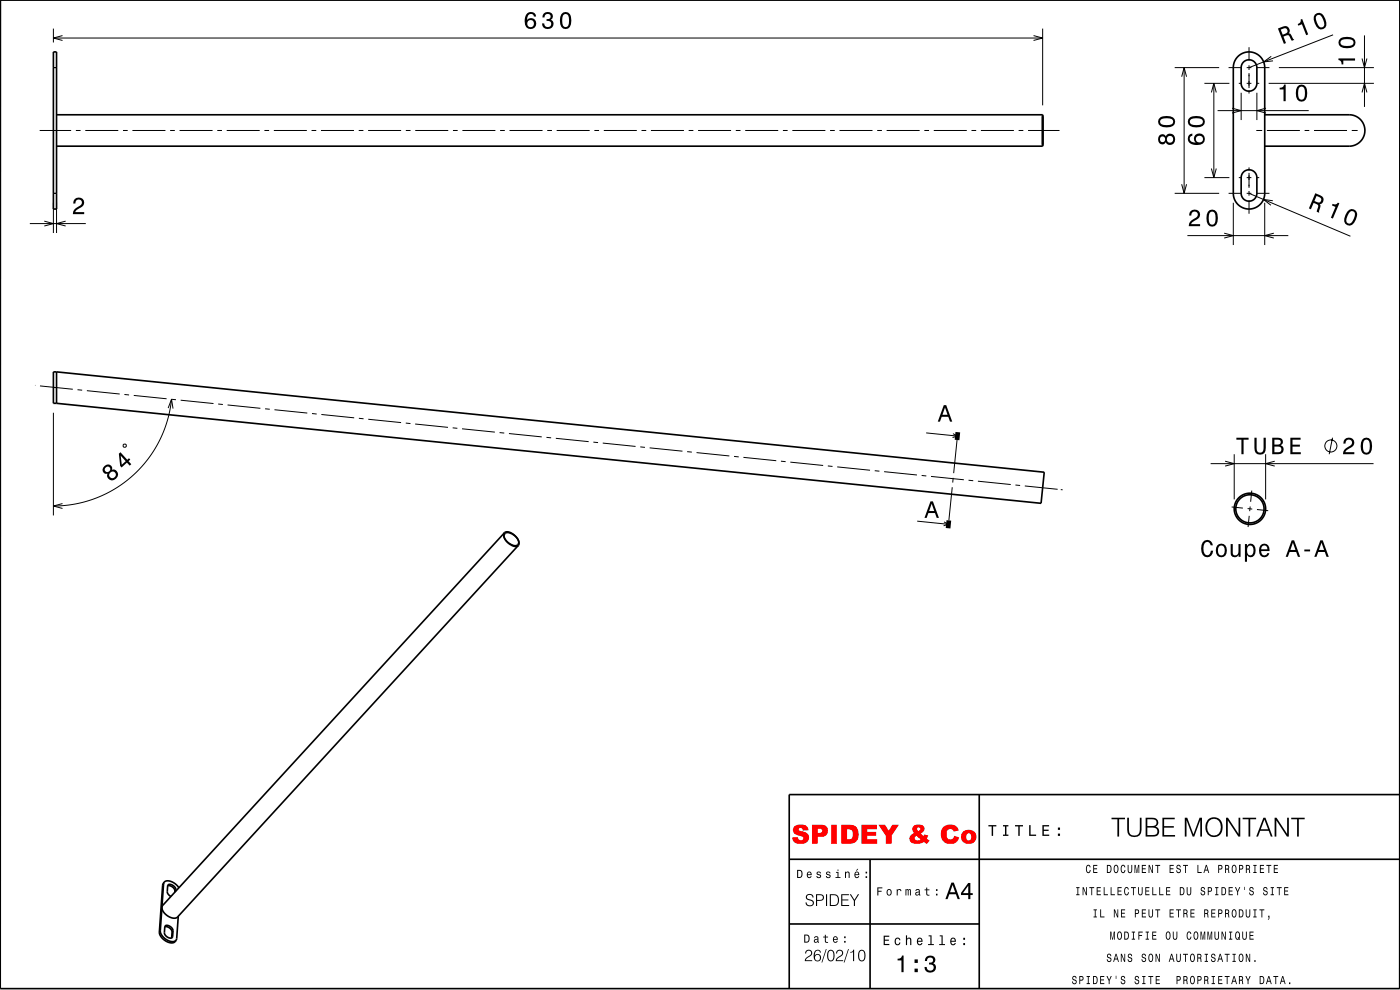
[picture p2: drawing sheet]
<svg xmlns="http://www.w3.org/2000/svg" width="297mm" height="210mm" viewBox="0 0 297 210" stroke-linecap="round" stroke-linejoin="round" font-family="sans-serif">
<g fill="none" stroke="#000" stroke-width=".21">
<path d="M11.3 14.3h.8M11.3 6.1v2.9M221.2 6.1v16.2M249.2 14.3h9.4M255.5 17.7h5.3M260.6 14.3h2.9M262.8 17.7h.7M263.3 19.7v5.8M264.5 17.7h1M264.5 14.3h1M265 10v2.8M265 13.8v1"/>
<path d="M265 15.5v3.2M265 19.2v.6M266.5 17.7h.6M266.5 14.3h2.8M266.6 19.7v5.8M269.1 17.7h22.4M271.3 14.3h20.2M8.4 27.7h6.7M16.1 27.7h1M18.1 27.7h7M26.1 27.7h1M28.1 27.7h7"/>
<path d="M36.1 27.7h1M38.1 27.7h7M46.1 27.7h1M48.1 27.7h7M56.1 27.7h1M58.1 27.7h7M66.1 27.7h1M68.1 27.7h7M76.1 27.7h1M78.1 27.7h7M86.1 27.7h1M88.1 27.7h7"/>
<path d="M96.1 27.7h1M98.1 27.7h7M106.1 27.7h1M108.1 27.7h7M116.1 27.7h1M118.1 27.7h7M126.1 27.7h1M128.1 27.7h7M136.1 27.7h1M138.1 27.7h7M146.1 27.7h1M148.1 27.7h7"/>
<path d="M156.1 27.7h1M158.1 27.7h7M166.1 27.7h1M168.1 27.7h7M176.1 27.7h1M178.1 27.7h7M186.1 27.7h1M188.1 27.7h7M196.1 27.7h1M198.1 27.7h7M206.1 27.7h1M208.1 27.7h7"/>
<path d="M216.1 27.7h1M218.1 27.7h6.7M255.5 37.7h5.3M262.8 37.7h.7M264.5 37.7h1M265 35.5v.7M265 36.7v3.1M266.5 37.7h.6M266.5 27.7h1.3M268.8 27.7h7M276.8 27.7h1M278.8 27.7h7"/>
<path d="M286.8 27.7h1.2M11.3 41h.8M11.3 43v6.4M12 43v6.4M249.2 41h9.4M260.6 41h2.9M261.6 43v9M264.5 41h1M265 40.5v1M265 42.5v2.8M266.5 41h2.8M268.3 43v9"/>
<path d="M7.4 81.8h.1M8.5 81.9l6.9 .7M11.3 82.2h.8M11.3 87.6v21.7M16.4 82.7l1 .1M18.4 82.9l7 .7M26.4 83.7l1 .1M28.4 83.9l6.9 .7M36.3 84.7l1 .1M38.3 84.9l7 .7M46.3 85.7l1 .1M48.3 85.9l6.9 .7"/>
<path d="M56.2 86.7l1 .1M58.2 86.9l7 .7M66.2 87.7l1 .1M68.2 87.9l6.9 .7M76.1 88.7l1 .1M78.1 88.9l7 .7M86.1 89.7l1 .1M88.1 89.9l6.9 .8M96 90.8l1 .1M98 91l7 .7M106 91.8l1 .1M108 92l6.9 .7"/>
<path d="M115.9 92.8l1 .1M117.9 93l7 .7M125.9 93.8l1 .1M127.9 94l6.9 .7M135.8 94.8l1 .1M137.8 95l7 .7M145.8 95.8l1 .1M147.8 96l6.9 .7M155.7 96.8l1 .1M157.7 97l7 .7M165.7 97.8l1 .1M167.7 98l6.9 .7"/>
<path d="M175.6 98.8l1 .1M177.6 99l7 .7M185.6 99.9h1M196.5 91.8l6.6 .7M202.2 92l.9 .5-1 .3M203 93.3l-.7 7.1M261.8 96.4v9.5M268.5 96.4v9.5M187.6 100.1l6.9 .7M194.6 110.5l6.6 .7M195.5 100.9l1 .1M197.5 101.1l7 .7"/>
<path d="M200.3 110.7l.9 .5-1 .3M202 103.4l-.7 7M202.2 101.4l-.1 1M205.5 101.9l1 .1M207.5 102.1l6.9 .7M215.4 102.9l1 .1M217.4 103.1l7 .7M225 103.9h.4M261.3 107.5l2.4 .3M262.6 109.4l-.3 .2M264.7 107.9l1 .1M265 109.4l-.2 2.4"/>
<path d="M265.2 107.4l-.1 1M265.6 104.1l-.3 2.3M266.7 108.1l2.3 .2M268 106.3l-.2 .1M34 197.4l-.2 .3M34.7 187.5l-.2 .3M36.6 198.7l-.2 .2M36.7 197.4l-.2 .3M37.3 188.7l-.2 .3"/>
</g>
<g fill="none" stroke="#000" stroke-width=".35">
<path d="M11.3 11h.7v33.3h-.7zM262.7 11.9a3.3 3.3 0 0 1 3.6-.6 3.3 3.3 0 0 1 2 3v26.7a3.3 3.3 0 0 1-3.3 3.3 3.3 3.3 0 0 1-3.4-3.3v-26.9l.4-1.2zM263.7 13.2a1.67 1.67 0 0 1 1.9-.4 1.67 1.67 0 0 1 1 1.5v3.4a1.67 1.67 0 0 1-1.6 1.6 1.67 1.67 0 0 1-1.7-1.6v-3.6zM12 24.3h209.2v6.7h-209.2M263.7 36.5a1.66 1.66 0 0 1 1.9-.4 1.66 1.66 0 0 1 1 1.6v3.3a1.67 1.67 0 0 1-1.6 1.7 1.67 1.67 0 0 1-1.7-1.7v-3.6zM268.3 24.3h17.9a3.3 3.3 0 0 1 3.4 3.4 3.3 3.3 0 0 1-3.4 3.3h-17.9M12 78.9v6.7M12 78.9h-.7v6.7h.7M12 78.9l209.5 21.3-.6 6.6-208.9-21.2M107 113l-72.5 79.1a1.81 1.81 0 0 0 1.1 2.2l.2 .2a1.59 1.59 0 0 0 1.9 0l72.2-78.8M107 113a2.22 2.22 0 0 0 1.4 2.6 1.27 1.27 0 0 0 1.5 .1M107 113a2.09 2.09 0 0 1 2.6 1 1.4 1.4 0 0 1 .3 1.7"/>
<path d="M107.2 113.1a2.29 2.29 0 0 1 2.6 1.3 .87 .87 0 0 1 0 1.2 .87 .87 0 0 1-1.2 0l-.5-.3a1.71 1.71 0 0 1-1-2l.1-.1M207.7 168.6v41.1M296.9 168.6h-129.5v41.1M34.8 187.1l-.8 10.3a2.66 2.66 0 0 0 3.2 2.2l.2-.2M34.8 187.1l-.3 .7-.7 9.9a2.65 2.65 0 0 0 3.2 2.2l.4-.5M34.8 187.1a2.22 2.22 0 0 1 3 1l.1 .2M35 196.6a1.35 1.35 0 0 1 1.5 1.1l-.1 1.2M35 196.4a1.26 1.26 0 0 1 1.7 1l-.1 1.3a.56 .56 0 0 1-.4 .4 .56 .56 0 0 1-.6-.2l-.5-.5-.2-.4zM35.6 187.9a.56 .56 0 0 1 .4-.4 .56 .56 0 0 1 .6 .2l.6 .7 .1 .6M35.6 187.9l-.1 1.4 .3 .6 .5 .3M35.6 187.9a1.31 1.31 0 0 1 1.5 1.4M36.4 198.9v.1"/>
<path d="M37.8 194.4l-.4 5M167.4 196h40.3M167.4 182.3h129.5M184.6 182.3v27.4M296.9 209.7h-296.9l.1-209.7h296.9l-.1 209.7"/>
<circle cx="265.2" cy="107.9" r="2.99"/>
<circle cx="265.2" cy="107.9" r="3.3"/>
</g>
<path d="M203.2 91.7l-.2 1.6M201.3 110.4l-.2 1.6" fill="none" stroke="#000" stroke-width="1" stroke-linecap="butt"/>
<g fill="#000">
<path d="M209.7 175v.3h.7v2h.3v-2h.7v-.3zM212.8 175v.3h.4v1.7h-.4v.3h1.1v-.3h-.4v-1.7h.4v-.3zM215.3 175v.3h.7v2h.3v-2h.7v-.3zM218.3 175v2.3h1.5v-.3h-1.2v-2zM221.1 175v2.3h1.5v-.3h-1.2v-.7h1.1v-.3h-1.1v-.7h1.2v-.3zM224.4 176.8v.5h.5v-.5zM224.4 175.5v.5h.5v-.5z" fill-rule="evenodd"/>
<path d="M235.8 173.5v.3h1.2v3.7h.4v-3.7h1.3v-.3zM239.1 173.5v2.5a1.52 1.52 0 0 0 1.5 1.6 1.52 1.52 0 0 0 1.6-1.6v-2.5h-.4v2.5a1.16 1.16 0 0 1-1.2 1.2 1.16 1.16 0 0 1-1.1-1.2v-2.5zM243 173.5v4a4.1 4.1 0 0 0 2.6-.3 1.1 1.1 0 0 0-.5-1.9 1.02 1.02 0 0 0 .6-1.3 1.02 1.02 0 0 0-1.3-.5zM243.4 173.8a1.88 1.88 0 0 1 1.9 .4 .69 .69 0 0 1-.6 1h-1.3zM243.4 175.5h1.1a.82 .82 0 0 1 1 .9 .82 .82 0 0 1-1 .7h-1.1zM246.6 173.5v4h2.7v-.4h-2.3v-1.5h2v-.4h-2v-1.4h2.2v-.3zM251.3 173.5v4h.4v-3.5l1.3 3.5h.4l1.2-3.5v3.5h.4v-4h-.5l-1.3 3.5-1.3-3.5zM256.2 173.9a2.3 2.3 0 0 0 .9 3.6 1.94 1.94 0 0 0 2.2-2.5 1.82 1.82 0 0 0-1.2-1.6 1.82 1.82 0 0 0-1.9 .5zM256.5 174.2a1.47 1.47 0 0 1 1.7-.3 1.47 1.47 0 0 1 .8 1.6 1.48 1.48 0 0 1-1.5 1.7 1.48 1.48 0 0 1-1.4-1.7l.1-.8zM260.1 173.5v4h.4v-3.5l2.2 3.5h.4v-4h-.4v3.4l-2.2-3.4zM263.6 173.5v.3h1.3v3.7h.3v-3.7h1.3v-.3zM268 173.5l-1.5 4h.4l.4-1.3h1.8l.5 1.3h.4l-1.5-4zM268.2 173.8l.8 2.1h-1.5zM270.4 173.5v4h.4v-3.5l2.2 3.5h.4v-4h-.3v3.4l-2.3-3.4zM273.9 173.5v.3h1.3v3.7h.3v-3.7h1.3v-.3z" fill-rule="evenodd"/>
<path d="M169.1 184.5v1.7a.93 .93 0 0 0 1.1-.5 .93 .93 0 0 0-.4-1.2zM169.3 184.7a.65 .65 0 0 1 .7 .7 .65 .65 0 0 1-.7 .6zM171.3 185l-.1 .3a.62 .62 0 0 0 0 .7 .62 .62 0 0 0 .8 .2l.2-.3-.6 .2-.2-.5 .8-.1a.53 .53 0 0 0-.3-.6 .53 .53 0 0 0-.6 .1zM171.5 185.2l.3-.1 .2 .4h-.6zM173.3 185a.52 .52 0 0 0 .1 .6 .52 .52 0 0 0 .5 .1 .28 .28 0 0 1-.2 .4 .28 .28 0 0 1-.3-.3h-.2a.47 .47 0 0 0 .6 .5 .47 .47 0 0 0 .2-.8l-.5-.1a.25 .25 0 0 1 .2-.4 .25 .25 0 0 1 .3 .3h.2l-.3-.4zM175.4 185a.52 .52 0 0 0 0 .6 .52 .52 0 0 0 .6 .1 .28 .28 0 0 1-.3 .4 .28 .28 0 0 1-.3-.3h-.2a.47 .47 0 0 0 .6 .5 .47 .47 0 0 0 .2-.8l-.5-.1a.25 .25 0 0 1 .2-.4 .25 .25 0 0 1 .3 .3h.2l-.3-.4zM177.3 185v.1h.4v1h-.5v.1h1.1v-.1h-.4v-1.1zM177.7 184.5v.2h.2v-.2zM179.3 184.9v1.3h.2v-.9l.3-.2 .2 .2v.9h.2v-.8a.41 .41 0 0 0-.2-.5 .41 .41 0 0 0-.5 .2v-.2zM181.8 184.3l-.2 .4 .5-.4zM181.4 185l-.1 .3a.62 .62 0 0 0 0 .7 .62 .62 0 0 0 .8 .2l.2-.3-.6 .2-.2-.5 .8-.1a.53 .53 0 0 0-.3-.6 .53 .53 0 0 0-.6 .1zM181.6 185.2l.3-.1 .2 .4h-.6zM183.6 185.9v.3h.4v-.3zM183.6 184.9v.4h.4v-.4z" fill-rule="evenodd"/>
<path d="M171.2 189.8a.73 .73 0 0 0-.2 .9 .73 .73 0 0 0 .9 .3 .56 .56 0 0 1 .5 .8 .56 .56 0 0 1-.9 .2l-.3-.3-.1-.3h-.2a.88 .88 0 0 0 .9 .9 .88 .88 0 0 0 .8-1l-.4-.4-.6-.2a.46 .46 0 0 1-.4-.5 .46 .46 0 0 1 .6-.4 .54 .54 0 0 1 .6 .6h.2a.87 .87 0 0 0-.5-.8 .87 .87 0 0 0-.9 .2zM173.1 189.7v2.5h.2v-1.1a1.07 1.07 0 0 0 1.5-.7 .68 .68 0 0 0-.8-.7zM173.3 189.9h.7a.5 .5 0 0 1 .6 .4 .5 .5 0 0 1-.4 .6h-.9zM175.2 189.7v2.5h.3v-2.5zM176 189.7v2.5a1.66 1.66 0 0 0 1.9-.5 1.27 1.27 0 0 0 0-1.4 1.27 1.27 0 0 0-1.3-.6zM176.3 189.9a1.22 1.22 0 0 1 1.4 .5 1.12 1.12 0 0 1-.1 1.3 1.12 1.12 0 0 1-1.3 .3zM178.5 189.7v2.5h1.6v-.2h-1.4v-1h1.3v-.2h-1.3v-.9h1.4v-.2zM180.3 189.7l.8 1.4v1.1h.3v-1.1l.9-1.4h-.3l-.7 1.2-.8-1.2z" fill-rule="evenodd"/>
<path d="M170.6 198.2v1.8a.92 .92 0 0 0 1.1-.6 .92 .92 0 0 0-.4-1.1zM170.8 198.4a.65 .65 0 0 1 .7 .7 .65 .65 0 0 1-.7 .7zM172.8 198.7l-.1 .3h.2a.26 .26 0 0 1 .3-.2 .26 .26 0 0 1 .2 .3 .49 .49 0 0 0-.7 .2 .49 .49 0 0 0 .2 .7l.5-.2 .1 .1 .3 .1v-.2h-.2l-.1-1.1-.3-.1zM172.9 199.5a.28 .28 0 0 1 .5 0 .28 .28 0 0 1-.5 0zM175 198.3v.4h-.4v.2h.4l.1 1 .6 .1v-.2l-.5-.1v-.2v-.6h.5v-.2h-.5v-.4zM176.8 198.8l-.1 .2a.62 .62 0 0 0 .1 .8 .62 .62 0 0 0 .7 .1l.2-.3-.6 .2-.2-.4 .8-.1a.53 .53 0 0 0-.2-.6 .53 .53 0 0 0-.7 .1zM177 198.9l.3-.1 .2 .4h-.6zM179.1 199.6v.4h.3v-.4zM179.1 198.6v.4h.3v-.4z" fill-rule="evenodd"/>
<path d="M186.1 188.2v1.7h.2v-.7h.7v-.2h-.7v-.6h.9v-.2zM188.2 188.8l-.1 .2a.62 .62 0 0 0 .1 .8 .62 .62 0 0 0 .8 0l.1-.2a.62 .62 0 0 0-.1-.8 .62 .62 0 0 0-.8 0zM188.4 188.9l.1-.1a.49 .49 0 0 1 .5 .5 .49 .49 0 0 1-.5 .5l-.2-.3zM190.2 188.6v1.3h.2l.1-1 .4-.1 .1 .2h.2a.42 .42 0 0 0-.3-.4 .42 .42 0 0 0-.5 .2v-.2zM192.1 188.6v1.3h.2v-1l.2-.1 .1 1.1h.2v-1l.1-.1 .1 1.1h.2l-.1-1.3-.4 .2-.2-.2-.2 .2v-.2zM194.3 188.7l-.1 .3h.2a.26 .26 0 0 1 .3-.2 .26 .26 0 0 1 .2 .3 .49 .49 0 0 0-.6 .2 .49 .49 0 0 0 .1 .7l.5-.2 .1 .1h.3v-.1h-.2l-.1-1.1zM194.4 189.5a.28 .28 0 0 1 .5 0 .28 .28 0 0 1-.5 0zM196.5 188.3v.4h-.4v.1h.4l.1 1.1 .6 .1v-.2l-.5-.1v-.2v-.7h.5v-.1h-.5v-.4zM198.6 189.6v.3h.3v-.3zM198.6 188.6v.4h.3v-.4z" fill-rule="evenodd"/>
<path d="M201.8 187.2l-1.2 3.5h.4l.4-1h1.4l.4 1h.4l-1.3-3.5zM202.1 187.7l.5 1.6h-1.1zM205.4 187.3l-1.5 2.1v.5h1.5v.8h.5v-.8h.5v-.4h-.5v-2.2zM205.4 187.9v1.6h-1.1z" fill-rule="evenodd"/>
<path d="M228.3 188.2v.2h.3v1.3h-.3v.2h.7v-.2h-.2v-1.3h.2v-.2zM229.7 188.2v1.7h.1v-1.4l.6 1.4h.2v-1.7h-.2v1.4l-.5-1.4zM231.1 188.2v.2h.4v1.5h.2v-1.5h.4v-.2zM232.7 188.2v1.7h.8v-.2h-.7v-.6h.7v-.2h-.7v-.5h.7v-.2zM234.1 188.2v1.7h.9v-.2h-.7v-1.5zM235.6 188.2v1.7h.9v-.2h-.7v-1.5zM237.1 188.2v1.7h.9v-.2h-.7v-.6h.6v-.2h-.6v-.5h.6v-.2zM238.8 188.2a1.15 1.15 0 0 0 .2 1.7 .6 .6 0 0 0 .5-.6h-.2l-.2 .4a.75 .75 0 0 1-.5-.6 .75 .75 0 0 1 .4-.8l.3 .4h.2l-.1-.2a.43 .43 0 0 0-.6-.3zM239.9 188.2v.2h.5v1.5h.1v-1.5h.5v-.2zM241.4 188.2l.1 1.4a.46 .46 0 0 0 .4 .3 .46 .46 0 0 0 .5-.3v-1.4h-.2v1.3l-.3 .2-.3-.2v-1.3zM243 188.2v1.7h.9v-.2h-.7v-.6h.6v-.2h-.6v-.5h.6v-.2zM244.5 188.2v1.7h.9v-.2h-.8v-1.5zM245.9 188.2v1.7h.9v-.2h-.7v-1.5zM247.4 188.2v1.7h.9v-.2h-.7v-.6h.6v-.2h-.6v-.5h.7v-.2zM250.3 188.2v1.7a.93 .93 0 0 0 1-.6 .93 .93 0 0 0-.3-1.1zM250.5 188.4a.68 .68 0 0 1 .6 .5 .68 .68 0 0 1-.4 .8h-.2zM251.7 188.2l.1 1.4a.46 .46 0 0 0 .4 .3 .46 .46 0 0 0 .5-.3v-1.4h-.2v1.3l-.3 .2-.2-.2-.1-1.3zM254.8 188.3a.59 .59 0 0 0 0 .6 .59 .59 0 0 0 .6 .3 .32 .32 0 0 1-.2 .5 .32 .32 0 0 1-.3-.4h-.2a.53 .53 0 0 0 .5 .6 .53 .53 0 0 0 .5-.6 .53 .53 0 0 0-.6-.4 .28 .28 0 0 1-.2-.4 .28 .28 0 0 1 .4-.2 .28 .28 0 0 1 .2 .4h.1a.47 .47 0 0 0-.2-.5 .47 .47 0 0 0-.6 .1zM256.2 188.2v1.7h.2v-.7a.52 .52 0 0 0 .7-.4 .52 .52 0 0 0-.4-.6zM256.4 188.4h.3a.28 .28 0 0 1 .2 .3 .28 .28 0 0 1-.3 .3h-.2zM257.8 188.2v.2h.2v1.3h-.2v.2h.7v-.2h-.3v-1.3h.3v-.2zM259.1 188.2v1.7a.93 .93 0 0 0 1-.6 .93 .93 0 0 0-.3-1.1zM259.3 188.4a.68 .68 0 0 1 .7 .5 .68 .68 0 0 1-.4 .8h-.3zM260.6 188.2v1.7h.9v-.2h-.7v-.6h.7v-.2h-.7v-.5h.7v-.2zM262 188.2l.5 1v.7h.2v-.7l.4-1h-.2l-.3 .8-.4-.8zM264 188.1v.7h.1v-.7zM265.2 188.3a.59 .59 0 0 0-.1 .6 .59 .59 0 0 0 .6 .3 .32 .32 0 0 1-.2 .5 .32 .32 0 0 1-.3-.4h-.2a.53 .53 0 0 0 .5 .6 .53 .53 0 0 0 .5-.6 .53 .53 0 0 0-.6-.4 .28 .28 0 0 1-.2-.4 .28 .28 0 0 1 .4-.2 .28 .28 0 0 1 .2 .4h.2a.47 .47 0 0 0-.3-.5 .47 .47 0 0 0-.5 .1zM268.1 188.3a.59 .59 0 0 0 0 .6 .59 .59 0 0 0 .6 .3 .32 .32 0 0 1-.2 .5 .32 .32 0 0 1-.4-.4h-.2a.53 .53 0 0 0 .6 .6 .53 .53 0 0 0 .5-.6 .53 .53 0 0 0-.7-.4 .28 .28 0 0 1-.1-.4 .28 .28 0 0 1 .3-.2 .28 .28 0 0 1 .2 .4h.2a.47 .47 0 0 0-.2-.5 .47 .47 0 0 0-.6 .1zM269.6 188.2v.2h.2v1.3h-.2v.2h.7v-.2h-.3v-1.3h.3v-.2zM270.9 188.2v.2h.4v1.5h.2v-1.5h.4v-.2zM272.4 188.2v1.7h.9v-.2h-.7v-.6h.6v-.2h-.6v-.5h.7v-.2z" fill-rule="evenodd"/>
<path d="M230.7 183.5a1.15 1.15 0 0 0 .2 1.7 .6 .6 0 0 0 .5-.7h-.2l-.2 .5a.75 .75 0 0 1-.5-.7 .75 .75 0 0 1 .4-.7l.3 .4h.2l-.1-.2a.44 .44 0 0 0-.6-.3zM231.9 183.5v1.7h.9v-.2h-.7v-.6h.6v-.2h-.6v-.5h.7v-.2zM234.8 183.5v1.7a.93 .93 0 0 0 1-.6 .93 .93 0 0 0-.3-1.1zM235 183.7a.68 .68 0 0 1 .7 .5 .68 .68 0 0 1-.4 .8h-.3zM236.5 183.5a1.16 1.16 0 0 0 .3 1.7 1.01 1.01 0 0 0 .5-.9 1.01 1.01 0 0 0-.5-.9zM236.6 183.7l.2-.1a.91 .91 0 0 1 0 1.4l-.3-.4zM238 183.5a1.15 1.15 0 0 0 .3 1.7 .6 .6 0 0 0 .5-.7h-.2l-.2 .5a.76 .76 0 0 1-.5-.7 .76 .76 0 0 1 .4-.7l.2 .4h.2v-.2a.44 .44 0 0 0-.7-.3zM239.2 183.5l.1 1.3a.46 .46 0 0 0 .4 .4 .46 .46 0 0 0 .5-.4v-1.3h-.2v1.3l-.3 .2-.3-.2v-1.3zM240.7 183.5v1.7h.1v-1.6l.3 1.6h.2l.2-1.6v1.6h.2v-1.7h-.3l-.2 1.5-.3-1.5zM242.2 183.5v1.7h.9v-.2h-.7v-.6h.6v-.2h-.6v-.5h.7v-.2zM243.7 183.5v1.7h.1v-1.4l.6 1.4h.2v-1.7h-.2v1.4l-.5-1.4zM245.1 183.5v.2h.4v1.5h.2v-1.5h.4v-.2zM248.1 183.5v1.7h.9v-.2h-.7v-.6h.6v-.2h-.6v-.5h.7v-.2zM249.7 183.6a.59 .59 0 0 0-.1 .6 .59 .59 0 0 0 .6 .3 .32 .32 0 0 1-.1 .5 .32 .32 0 0 1-.4-.4h-.2a.53 .53 0 0 0 .5 .6 .53 .53 0 0 0 .6-.6 .53 .53 0 0 0-.7-.4 .28 .28 0 0 1-.1-.4 .28 .28 0 0 1 .3-.2 .28 .28 0 0 1 .2 .4h.2a.47 .47 0 0 0-.3-.5 .47 .47 0 0 0-.5 .1zM251 183.5v.2h.4v1.5h.2v-1.5h.4v-.2zM254 183.5v1.7h.9v-.2h-.7v-1.5zM255.8 183.5l-.5 1.7h.2l.1-.5h.6l.1 .5h.2l-.5-1.7zM255.9 183.7l.2 .8h-.4zM258.4 183.5v1.7h.2v-.7a.52 .52 0 0 0 .7-.4 .52 .52 0 0 0-.4-.6zM258.6 183.7h.3a.29 .29 0 0 1 .3 .3 .29 .29 0 0 1-.3 .2h-.3zM259.9 183.5v1.7h.2v-.7h.4l.1 .7h.2l-.2-.9a.5 .5 0 0 0 .2-.5 .5 .5 0 0 0-.4-.3zM260.1 183.7h.2a.29 .29 0 0 1 .3 .3 .29 .29 0 0 1-.3 .2h-.2zM261.6 183.5a1.15 1.15 0 0 0 .2 1.7 1.01 1.01 0 0 0 .6-.9 1.01 1.01 0 0 0-.6-.9zM261.7 183.7l.1-.1a.9 .9 0 0 1 0 1.4l-.3-.4v-.6zM262.9 183.5v1.7h.1v-.7a.52 .52 0 0 0 .7-.4 .52 .52 0 0 0-.4-.6zM263 183.7h.3a.29 .29 0 0 1 .3 .3 .29 .29 0 0 1-.3 .2h-.3zM264.3 183.5v1.7h.2v-.7h.4l.1 .7h.2l-.2-.9a.5 .5 0 0 0 .2-.5 .5 .5 0 0 0-.4-.3zM264.5 183.7h.2a.29 .29 0 0 1 .3 .3 .29 .29 0 0 1-.3 .2h-.2zM265.9 183.5v.2h.2v1.3h-.2v.2h.7v-.2h-.3v-1.3h.3v-.2zM267.3 183.5v1.7h.9v-.2h-.7v-.6h.6v-.2h-.6v-.5h.6v-.2zM268.7 183.5v.2h.4v1.5h.2v-1.5h.4v-.2zM270.2 183.5v1.7h.9v-.2h-.7v-.6h.6v-.2h-.6v-.5h.7v-.2z" fill-rule="evenodd"/>
<path d="M232 192.9v.2h.3v1.3h-.3v.2h.7v-.2h-.3v-1.3h.3v-.2zM233.4 192.9v1.7h.9v-.2h-.7v-1.5zM236.3 192.9v1.7h.2v-1.4l.5 1.4h.2v-1.7h-.1v1.4l-.6-1.4zM237.8 192.9v1.7h.9v-.2h-.7v-.6h.6v-.2h-.6v-.5h.7v-.2zM240.8 192.9v1.7h.1v-.7a.52 .52 0 0 0 .8-.3 .52 .52 0 0 0-.5-.7zM240.9 193.1h.3a.29 .29 0 0 1 .3 .3 .29 .29 0 0 1-.3 .3h-.3zM242.2 192.9v1.7h.9v-.2h-.7v-.6h.6v-.2h-.6v-.5h.7v-.2zM243.6 192.9v1.1a.54 .54 0 0 0 .5 .7l.5-.4v-1.4h-.2v1.3l-.3 .3-.3-.3v-1.3zM245.1 192.9v.2h.4v1.5h.2v-1.5h.4v-.2zM248.1 192.9v1.7h.9v-.2h-.7v-.6h.6v-.2h-.6v-.5h.7v-.2zM249.5 192.9v.2h.4v1.5h.2v-1.5h.4v-.2zM251 192.9v1.7h.2v-.7h.5l.1 .7h.2l-.2-.8a.7 .7 0 0 0-.1-.9zM251.2 193.1h.3a.29 .29 0 0 1 .2 .3 .29 .29 0 0 1-.3 .3h-.2zM252.5 192.9v1.7h.9v-.2h-.7v-.6h.7v-.2h-.7v-.5h.7v-.2zM255.5 192.9v1.7h.2v-.7h.4l.1 .7h.2l-.2-.8a.7 .7 0 0 0-.1-.9zM255.7 193.1h.2a.29 .29 0 0 1 .3 .3 .29 .29 0 0 1-.3 .3h-.2zM257 192.9v1.7h.9v-.2h-.7v-.6h.6v-.2h-.6v-.5h.6v-.2zM258.4 192.9v1.7h.2v-.7a.52 .52 0 0 0 .7-.3 .52 .52 0 0 0-.4-.7zM258.6 193.1h.3a.29 .29 0 0 1 .3 .3 .29 .29 0 0 1-.3 .3h-.3zM259.9 192.9v1.7h.2v-.7h.4l.1 .7h.2l-.2-.8a.5 .5 0 0 0 .2-.5 .5 .5 0 0 0-.4-.4zM260.1 193.1h.2a.29 .29 0 0 1 .3 .3 .29 .29 0 0 1-.3 .3h-.2zM261.6 192.9a1.15 1.15 0 0 0 .2 1.8 1.01 1.01 0 0 0 .6-.9 1.01 1.01 0 0 0-.6-1zM261.7 193.1h.1a.91 .91 0 0 1 0 1.4l-.3-.4v-.6zM262.8 192.9v1.7a.93 .93 0 0 0 1-.6 .93 .93 0 0 0-.3-1zM263 193.1a.68 .68 0 0 1 .7 .5 .68 .68 0 0 1-.4 .8h-.3zM264.3 192.9v1.1a.54 .54 0 0 0 .5 .7l.4-.4v-1.4h-.2v1.3l-.2 .3-.3-.3v-1.3zM265.9 192.9v.2h.2v1.3h-.2v.2h.7v-.2h-.3v-1.3h.3v-.2zM267.2 192.9v.2h.4v1.5h.2v-1.5h.4v-.2zM269 194.2v.4l.2 .1-.2 .4 .2-.1 .1-.4v-.4z" fill-rule="evenodd"/>
<path d="M235.5 197.6v1.7h.2v-1.5l.2 1.5h.2l.3-1.5v1.5h.1v-1.7h-.2l-.3 1.5-.2-1.5zM237.3 197.6a1.15 1.15 0 0 0 .2 1.8 1.02 1.02 0 0 0 0-1.8zM237.4 197.8h.1a.91 .91 0 0 1 0 1.4l-.3-.4zM238.5 197.6v1.7a.93 .93 0 0 0 1-.5 .93 .93 0 0 0-.3-1.1zM238.7 197.8a.68 .68 0 0 1 .6 .6 .68 .68 0 0 1-.3 .7h-.3zM240.1 197.6v.2h.3v1.3h-.3v.2h.7v-.2h-.3v-1.3h.3v-.2zM241.5 197.6v1.7h.2v-.8h.6v-.2h-.6v-.5h.7v-.2zM243 197.6v.2h.3v1.3h-.3v.2h.7v-.2h-.2v-1.3h.2v-.2zM244.4 197.6v1.7h.9v-.2h-.7v-.6h.7v-.2h-.7v-.5h.7v-.2zM247.6 197.6a1.15 1.15 0 0 0 .2 1.8 1.02 1.02 0 0 0 0-1.8zM247.7 197.8h.1a.91 .91 0 0 1 0 1.4l-.3-.4zM248.8 197.6v1.4a.46 .46 0 0 0 .5 .4 .46 .46 0 0 0 .4-.4l.1-1.4h-.2v1.3l-.3 .3-.3-.3v-1.3zM252 197.6a1.15 1.15 0 0 0 .3 1.8 .61 .61 0 0 0 .5-.7h-.2l-.2 .4a.75 .75 0 0 1-.5-.6 .75 .75 0 0 1 .4-.7l.2 .3h.2v-.2a.43 .43 0 0 0-.7-.3zM253.5 197.6a1.15 1.15 0 0 0 .2 1.8 1.01 1.01 0 0 0 .6-.9 1.01 1.01 0 0 0-.6-.9zM253.6 197.8h.1a.9 .9 0 0 1 0 1.4l-.3-.4v-.6zM254.7 197.6v1.7h.1v-1.5l.3 1.5h.2l.2-1.5v1.5h.2v-1.7h-.3l-.2 1.5-.3-1.5zM256.1 197.6v1.7h.2v-1.5l.3 1.5h.1l.3-1.5v1.5h.2v-1.7h-.3l-.2 1.5-.3-1.5zM257.6 197.6v1.1a.54 .54 0 0 0 .5 .7l.4-.2 .1-.2v-1.4h-.2v1.3l-.3 .3-.3-.3v-1.3zM259.1 197.6v1.7h.2v-1.4l.5 1.4h.3v-1.7h-.2v1.4l-.5-1.4zM260.7 197.6v.2h.3v1.3h-.3v.2h.7v-.2h-.2v-1.3h.2v-.2zM262.3 197.6a1.15 1.15 0 0 0 .2 1.8l.4-.2 .1 .2 .1-.1-.1-.2a1 1 0 0 0-.5-1.5zM262.4 197.8h.3l.1 .4v.7l-.1-.2-.1 .2v.2a.8 .8 0 0 1-.2-1.3zM263.5 197.6l.1 1.4a.46 .46 0 0 0 .4 .4 .46 .46 0 0 0 .5-.4v-1.4h-.2v1.3l-.3 .3-.3-.3v-1.3zM265.1 197.6v1.7h.9v-.2h-.7v-.6h.6v-.2h-.6v-.5h.6v-.2z" fill-rule="evenodd"/>
<path d="M171 201.7l-.2 .6h.2a.55 .55 0 0 1 .5-.6 .55 .55 0 0 1 .6 .4 .55 .55 0 0 1-.4 .6l-.8 .6-.2 .6h1.6v-.2h-1.3l.5-.6a.85 .85 0 0 0 .8-.7 .85 .85 0 0 0-.4-.9h-.7zM173 201.6l-.4 .9a.95 .95 0 0 0 .2 1.2 .95 .95 0 0 0 1.2 0 .78 .78 0 0 0 0-1.1 .78 .78 0 0 0-1.2 .1 .85 .85 0 0 1 .7-1.1l.3 .1 .1 .4h.3a.7 .7 0 0 0-.5-.6 .7 .7 0 0 0-.7 .1zM173 202.7a.57 .57 0 0 1 .8 .1 .57 .57 0 0 1 0 .7 .57 .57 0 0 1-.8 .1l-.1-.5zM175.2 201.3l-.9 2.9h.1l1-2.9zM175.7 201.8a1.43 1.43 0 0 0 .6 2.2 1.41 1.41 0 0 0 .3-2.5h-.7zM176 201.7h.5a1.69 1.69 0 0 1 0 2h-.5a1.7 1.7 0 0 1 0-2zM177.6 201.7l-.2 .6h.2a.55 .55 0 0 1 .4-.6 .55 .55 0 0 1 .7 .4 .55 .55 0 0 1-.5 .6l-.8 .6-.1 .6h1.6v-.2h-1.4l.5-.6a.85 .85 0 0 0 .8-.7 .85 .85 0 0 0-.4-.9h-.6zM179.9 201.3l-.9 2.9h.2l.9-2.9zM180.4 201.9v.2l.6-.2v2h.2v-2.4h-.2a.5 .5 0 0 1-.6 .4zM182.2 201.8a1.43 1.43 0 0 0 .6 2.2 1.41 1.41 0 0 0 .4-2.5h-.7zM182.6 201.7h.5a1.69 1.69 0 0 1 0 2h-.5a1.7 1.7 0 0 1 0-2z" fill-rule="evenodd"/>
<path d="M187.5 198.5v2h1.2v-.3h-1v-.6h.9v-.3h-.9v-.6h1v-.2zM190 199.1a.83 .83 0 0 0-.2 .9 .83 .83 0 0 0 .8 .5l.4-.6h-.2l-.2 .4a.58 .58 0 0 1-.6-.6 .58 .58 0 0 1 .6-.6l.2 .3h.2a.59 .59 0 0 0-.4-.5 .59 .59 0 0 0-.6 .2zM192.2 198.4v2.1h.2l.1-1.1 .3-.3 .3 .2v1.2h.2v-1a.48 .48 0 0 0-.3-.6 .48 .48 0 0 0-.6 .3v-.8zM194.7 199.1a.83 .83 0 0 0-.2 .9 .83 .83 0 0 0 .8 .5l.4-.5-.7 .3-.2-.5h.9v-.1a.61 .61 0 0 0-.3-.7 .61 .61 0 0 0-.7 .1zM194.9 199.2l.4-.1 .2 .5h-.7zM197 198.4v.2h.4v1.7h-.5v.2h1.2v-.2h-.5v-1.9zM199.4 198.4v.2h.3v1.7h-.5v.2h1.3v-.2h-.5v-1.9zM201.7 199.1a.83 .83 0 0 0-.1 .9 .83 .83 0 0 0 .8 .5l.4-.5-.8 .3-.2-.5h1v-.1a.61 .61 0 0 0-.3-.7 .61 .61 0 0 0-.8 .1zM201.9 199.2l.4-.1 .2 .5h-.7zM204.4 200v.5h.3v-.5zM204.4 198.9v.5h.3v-.5z" fill-rule="evenodd"/>
<path d="M190.4 203.4v.3h.8v2.5h.5v-3.5h-.3a.77 .77 0 0 1-1 .7zM194 205.5v.7h.7v-.7zM194 203.5v.8h.7v-.8zM196.5 203l-.3 .9h.5a.62 .62 0 0 1 .3-.8 .62 .62 0 0 1 .8 .3 .62 .62 0 0 1-.2 .8h-.5v.4a.72 .72 0 0 1 .9 .4 .72 .72 0 0 1-.5 1 .72 .72 0 0 1-.9-.5v-.4h-.5a1.18 1.18 0 0 0 1.5 1.2 1.18 1.18 0 0 0 .6-1.8l-.2-.2a.97 .97 0 0 0 .2-1.3 .97 .97 0 0 0-1.3-.2z" fill-rule="evenodd"/>
<path d="M227.6 207.1a.59 .59 0 0 0 0 .7 .59 .59 0 0 0 .5 .3 .32 .32 0 0 1-.1 .5 .32 .32 0 0 1-.4-.4h-.2a.53 .53 0 0 0 .5 .6 .53 .53 0 0 0 .6-.6 .53 .53 0 0 0-.7-.5 .28 .28 0 0 1-.1-.3 .28 .28 0 0 1 .3-.2 .28 .28 0 0 1 .2 .3h.2a.47 .47 0 0 0-.3-.5 .47 .47 0 0 0-.5 .1zM229 207v1.8h.2v-.8a.52 .52 0 0 0 .7-.3 .52 .52 0 0 0-.4-.7zM229.2 207.2h.2a.28 .28 0 0 1 .3 .3 .28 .28 0 0 1-.3 .3h-.2zM230.5 207v.2h.3v1.3h-.3v.3h.7v-.3h-.2v-1.3h.2v-.2zM231.9 207v1.8a.93 .93 0 0 0 1-.6 .93 .93 0 0 0-.3-1.1zM232.1 207.2a.68 .68 0 0 1 .6 .6 .68 .68 0 0 1-.4 .7h-.2zM233.4 207v1.8h.9v-.3h-.7v-.5h.6v-.2h-.6v-.6h.7v-.2zM234.7 207l.5 1.1v.7h.2v-.7l.5-1.1h-.3l-.3 .8-.4-.8zM236.7 207v.6h.1v-.6zM237.9 207.1a.59 .59 0 0 0 0 .7 .59 .59 0 0 0 .6 .3 .32 .32 0 0 1-.2 .5 .32 .32 0 0 1-.4-.4h-.2a.53 .53 0 0 0 .6 .6 .53 .53 0 0 0 .5-.6 .53 .53 0 0 0-.7-.5 .28 .28 0 0 1-.1-.3 .28 .28 0 0 1 .3-.2 .28 .28 0 0 1 .2 .3h.2a.47 .47 0 0 0-.2-.5 .47 .47 0 0 0-.6 .1zM240.8 207.1a.59 .59 0 0 0 0 .7 .59 .59 0 0 0 .6 .3 .32 .32 0 0 1-.2 .5 .32 .32 0 0 1-.3-.4h-.2a.53 .53 0 0 0 .5 .6 .53 .53 0 0 0 .5-.6 .53 .53 0 0 0-.6-.5 .28 .28 0 0 1-.2-.3 .28 .28 0 0 1 .4-.2 .28 .28 0 0 1 .2 .3h.1a.47 .47 0 0 0-.2-.5 .47 .47 0 0 0-.6 .1zM242.3 207v.2h.3v1.3h-.3v.3h.7v-.3h-.3v-1.3h.3v-.2zM243.6 207v.2h.4v1.6h.2v-1.6h.4v-.2zM245.2 207v1.8h.9v-.3h-.7v-.5h.6v-.2h-.6v-.6h.7v-.2zM249.6 207v1.8h.2v-.8a.52 .52 0 0 0 .7-.3 .52 .52 0 0 0-.4-.7zM249.8 207.2h.2a.28 .28 0 0 1 .3 .3 .28 .28 0 0 1-.3 .3h-.2zM251 207v1.8h.2v-.8l.5 .1 .1 .7h.2l-.2-.8a.7 .7 0 0 0-.1-.9zM251.2 207.2h.3a.28 .28 0 0 1 .2 .3 .28 .28 0 0 1-.3 .3h-.2zM252.8 207.1a1.15 1.15 0 0 0 .2 1.7 1.01 1.01 0 0 0 .5-.9 1.01 1.01 0 0 0-.5-.9zM252.8 207.2h.2a.91 .91 0 0 1 0 1.4l-.3-.4zM254 207v1.8h.2v-.8a.52 .52 0 0 0 .7-.3 .52 .52 0 0 0-.4-.7zM254.2 207.2h.2a.28 .28 0 0 1 .3 .3 .28 .28 0 0 1-.3 .3h-.2zM255.5 207v1.8h.2v-.8l.4 .1 .1 .7h.2l-.2-.8a.7 .7 0 0 0-.1-.9zM255.7 207.2h.2a.28 .28 0 0 1 .3 .3 .28 .28 0 0 1-.3 .3h-.2zM257 207v.2h.3v1.3h-.3v.3h.7v-.3h-.2v-1.3h.2v-.2zM258.4 207v1.8h.9v-.3h-.7v-.5h.6v-.2h-.6v-.6h.7v-.2zM259.8 207v.2h.4v1.6h.2v-1.6h.5v-.2zM261.7 207l-.5 1.8h.2l.1-.6h.6l.1 .6h.2l-.5-1.8zM261.8 207.3l.2 .7h-.4zM262.8 207v1.8h.2v-.8l.4 .1 .2 .7h.2l-.2-.8a.7 .7 0 0 0-.1-.9zM263 207.2h.2a.28 .28 0 0 1 .3 .3 .28 .28 0 0 1-.3 .3h-.2zM264.2 207l.5 1.1v.7h.2v-.7l.4-1.1h-.2l-.3 .8-.4-.8zM267.2 207v1.8a.93 .93 0 0 0 1-.6 .93 .93 0 0 0-.3-1.1zM267.4 207.2a.68 .68 0 0 1 .7 .6 .68 .68 0 0 1-.4 .7h-.3zM269.1 207l-.5 1.8h.1l.2-.6h.6l.1 .6h.2l-.5-1.8zM269.2 207.3l.2 .7h-.4zM270.1 207v.2h.5v1.6h.1v-1.6h.5v-.2zM272 207l-.5 1.8h.2l.1-.6h.6l.1 .6h.2l-.5-1.8zM272.1 207.3l.2 .7h-.4zM273.5 208.4v.4h.2v-.4z" fill-rule="evenodd"/>
<path d="M234.9 202.4a.59 .59 0 0 0 0 .7 .59 .59 0 0 0 .6 .3 .32 .32 0 0 1-.2 .5 .32 .32 0 0 1-.3-.4h-.2a.53 .53 0 0 0 .5 .6 .53 .53 0 0 0 .5-.6 .53 .53 0 0 0-.6-.5 .28 .28 0 0 1-.2-.4 .28 .28 0 0 1 .4-.1 .28 .28 0 0 1 .2 .3h.2a.47 .47 0 0 0-.3-.5 .47 .47 0 0 0-.6 .1zM236.7 202.3l-.6 1.7h.2l.2-.5h.5l.2 .5h.2l-.5-1.7zM236.8 202.6l.2 .7h-.5zM237.8 202.3v1.7h.1v-1.4l.6 1.4h.2v-1.7h-.2v1.4l-.5-1.4zM239.4 202.4a.59 .59 0 0 0-.1 .7 .59 .59 0 0 0 .6 .3 .32 .32 0 0 1-.1 .5 .32 .32 0 0 1-.4-.4h-.2a.53 .53 0 0 0 .5 .6 .53 .53 0 0 0 .6-.6 .53 .53 0 0 0-.7-.5 .28 .28 0 0 1-.1-.4 .28 .28 0 0 1 .3-.1 .28 .28 0 0 1 .2 .3h.2a.47 .47 0 0 0-.3-.5 .47 .47 0 0 0-.5 .1zM242.3 202.4a.59 .59 0 0 0 0 .7 .59 .59 0 0 0 .6 .3 .32 .32 0 0 1-.2 .5 .32 .32 0 0 1-.4-.4h-.1a.53 .53 0 0 0 .5 .6 .53 .53 0 0 0 .5-.6 .53 .53 0 0 0-.6-.5 .28 .28 0 0 1-.2-.3 .28 .28 0 0 1 .4-.2 .28 .28 0 0 1 .1 .3h.2a.47 .47 0 0 0-.2-.5 .47 .47 0 0 0-.6 .1zM243.9 202.3a1.15 1.15 0 0 0 .2 1.8 1.01 1.01 0 0 0 .6-.9 1.01 1.01 0 0 0-.6-.9zM244 202.5h.1a.91 .91 0 0 1 0 1.4l-.3-.4zM245.1 202.3v1.7h.2v-1.4l.5 1.4h.3v-1.7h-.2v1.4l-.5-1.4zM248.4 202.3l-.5 1.7h.2l.2-.5h.5l.2 .5h.2l-.5-1.7zM248.5 202.6l.3 .7h-.5zM249.5 202.3l.1 1.4a.46 .46 0 0 0 .4 .4 .46 .46 0 0 0 .5-.4v-1.4h-.2v1.3l-.3 .3-.3-.3v-1.3zM251 202.3v.2h.4v1.5h.2v-1.5h.4v-.2zM252.8 202.3a1.15 1.15 0 0 0 .2 1.8 1.01 1.01 0 0 0 .5-.9 1.01 1.01 0 0 0-.5-.9zM252.8 202.5h.2a.91 .91 0 0 1 0 1.4l-.3-.4zM254 202.3v1.7h.2v-.7l.4 .1 .1 .6h.2l-.1-.8a.71 .71 0 0 0-.2-.8zM254.2 202.5h.2a.29 .29 0 0 1 .3 .3 .29 .29 0 0 1-.3 .3h-.2zM255.6 202.3v.2h.2v1.3h-.2v.2h.7v-.2h-.3v-1.3h.3v-.2zM257.1 202.4a.59 .59 0 0 0-.1 .7 .59 .59 0 0 0 .6 .3 .32 .32 0 0 1-.2 .5 .32 .32 0 0 1-.3-.4h-.2a.53 .53 0 0 0 .5 .6 .53 .53 0 0 0 .5-.6 .53 .53 0 0 0-.6-.5 .28 .28 0 0 1-.2-.3 .28 .28 0 0 1 .4-.2 .28 .28 0 0 1 .2 .3h.2a.47 .47 0 0 0-.3-.5 .47 .47 0 0 0-.5 .1zM258.8 202.3l-.6 1.7h.2l.2-.5h.5l.2 .5h.2l-.5-1.7zM258.9 202.6l.2 .7h-.5zM259.8 202.3v.2h.4v1.5h.2v-1.5h.5v-.2zM261.5 202.3v.2h.2v1.3h-.2v.2h.7v-.2h-.3v-1.3h.3v-.2zM263.1 202.3a1.15 1.15 0 0 0 .2 1.8 1.01 1.01 0 0 0 .5-.9 1.01 1.01 0 0 0-.5-.9zM263.1 202.5h.2a.91 .91 0 0 1 0 1.4l-.3-.4zM264.3 202.3v1.7h.2v-1.4l.5 1.4h.2v-1.7h-.2v1.4l-.5-1.4zM266.1 203.7v.3h.3v-.3z" fill-rule="evenodd"/>
</g>
<g fill="#f00">
<path d="M168.5 175.3a2.08 2.08 0 0 1 2.9 .4l.1 .4-1.2 .1a.46 .46 0 0 0-.3-.5 .46 .46 0 0 0-.6 .2 .59 .59 0 0 0 .7 .4 1.33 1.33 0 0 1 1.4 .8 1.33 1.33 0 0 1-.3 1.5 2.28 2.28 0 0 1-3-.3l-.2-.7h1.3a.57 .57 0 0 0 .5 .6 .57 .57 0 0 0 .6-.5l-.4-.3a1.6 1.6 0 0 1-1.8-1.5z" fill-rule="evenodd"/>
<path d="M172.3 175h2a1.29 1.29 0 0 1 1.3 1.3 1.29 1.29 0 0 1-1.4 1.2h-.7v1.5h-1.2zM173.5 175.8v.9h.3a.46 .46 0 0 0 .6-.3 .46 .46 0 0 0-.3-.6z" fill-rule="evenodd"/>
<path d="M176.3 175h1.2v4h-1.2z" fill-rule="evenodd"/>
<path d="M178.5 175h1.8a1.98 1.98 0 0 1 1.8 2.8 1.63 1.63 0 0 1-1.8 1.2h-1.8zM179.7 175.9v2.1a1.09 1.09 0 0 0 1.3-.7 1.09 1.09 0 0 0-.7-1.4z" fill-rule="evenodd"/>
<path d="M182.8 175h3.2v.9h-2v.6h1.9v.8h-1.9v.7h2.1v1h-3.3z" fill-rule="evenodd"/>
<path d="M186.4 175h1.4l.7 1.2 .8-1.2h1.4l-1.6 2.3v1.7h-1.2v-1.7z" fill-rule="evenodd"/>
<path d="M193.9 175.2a1.64 1.64 0 0 1 2.2 .4 1.17 1.17 0 0 1-.8 1.2l.6 .6 .1-.4 .9 .2-.3 .7 .6 .4-.6 .7-.3-.2a.41 .41 0 0 0-.7 0l-.2 .1a1.85 1.85 0 0 1-2.5-.8 1.25 1.25 0 0 1 1-1.4 1.04 1.04 0 0 1 0-1.5zM194.5 175.9a.4 .4 0 0 0 .8 0 .4 .4 0 0 0-.8 0zM194.2 177.4a.52 .52 0 0 0 0 .7 .52 .52 0 0 0 .7 .2l.4-.2-.9-.8z" fill-rule="evenodd"/>
<path d="M200.1 175.4a2.06 2.06 0 0 1 3.3 .8l-1.1 .2a.8 .8 0 0 0-1-.5 .8 .8 0 0 0-.5 1 .83 .83 0 0 0 .6 1.2 .83 .83 0 0 0 1-.8l1.1 .3a2.04 2.04 0 0 1-2.8 1.3 2.04 2.04 0 0 1-.9-2.9z" fill-rule="evenodd"/>
<path d="M203.9 177.5a1.6 1.6 0 0 1 3.2 0 1.6 1.6 0 0 1-3.2 0zM205.1 176.9a.88 .88 0 0 0 .4 1.4 .84 .84 0 0 0 .5-.8 .84 .84 0 0 0-.5-.8z" fill-rule="evenodd"/>
</g>
<g fill="#000">
<path d="M111.8 2.8l-.4 .9a1.75 1.75 0 0 0 1.2 2.5 1.15 1.15 0 0 0 1.1-1.6 1.15 1.15 0 0 0-1.9-.4 1.03 1.03 0 0 1 .8-1.3 .58 .58 0 0 1 .7 .6h.4a1.11 1.11 0 0 0-.7-.9 1.11 1.11 0 0 0-1.2 .2zM111.8 5a.75 .75 0 0 1 1.5 0 .75 .75 0 0 1-1.5 0zM115.4 2.8l-.3 .9h.4a.62 .62 0 0 1 .4-.8 .62 .62 0 0 1 .7 .3 .62 .62 0 0 1-.2 .8h-.4v.4a.72 .72 0 0 1 .9 .5 .72 .72 0 0 1-.5 .9 .72 .72 0 0 1-.9-.5v-.3h-.5a1.18 1.18 0 0 0 1.5 1.2 1.18 1.18 0 0 0 .6-1.9l-.2-.1a.91 .91 0 0 0 .3-1.1 .91 .91 0 0 0-1-.6zM119.1 3a2.67 2.67 0 0 0 .4 3.1 1.14 1.14 0 0 0 1.6-1 2.31 2.31 0 0 0-.6-2.4l-.5-.2-.5 .2zM119.7 3.1h.6a2.38 2.38 0 0 1 0 2.6h-.6a2.37 2.37 0 0 1 0-2.6z" fill-rule="evenodd"/>
<path d="M271.1 6.1l1.3 3.2 .4-.2-.5-1.3a.85 .85 0 0 1 1.3 0l.5 .9 .5-.2-.8-1.3-.4-.1a.97 .97 0 0 0 0-1.2 .97 .97 0 0 0-1.2-.3zM271.7 6.3a1.08 1.08 0 0 1 1.3-.2 .6 .6 0 0 1 .1 .6 .6 .6 0 0 1-.5 .5l-.5 .2z" fill-rule="evenodd"/>
<path d="M275.9 4.1a.77 .77 0 0 1-.6 1l.1 .3 .8-.3 .9 2.4 .4-.2-1.3-3.3zM278.9 3.1a2.44 2.44 0 0 0 1.3 3.2 1.14 1.14 0 0 0 1.2-1.5 2.3 2.3 0 0 0-1.5-2.1l-.5 .1zM279.3 3.4l.6-.3a2.38 2.38 0 0 1 .9 2.5l-.6 .2a2.37 2.37 0 0 1-.9-2.4z" fill-rule="evenodd"/>
<path d="M283.9 12.4v.3a.77 .77 0 0 1 .7 1h.4v-.8h2.5v-.5zM284.4 8.1a1.13 1.13 0 0 0-.4 1.2 1.13 1.13 0 0 0 1 .9 2.28 2.28 0 0 0 2.5-.7 1.14 1.14 0 0 0-1-1.6 2.89 2.89 0 0 0-2.1 .2zM284.4 8.7a2.37 2.37 0 0 1 2.7 0v.7a2.38 2.38 0 0 1-2.7 0z" fill-rule="evenodd"/>
<path d="M245.9 28.8a1.05 1.05 0 0 0-.2 1.3 1.05 1.05 0 0 0 1.3 .4l.3-.3a1.11 1.11 0 0 0 1.6 .4 1.11 1.11 0 0 0 .3-1.6 1.03 1.03 0 0 0-.9-.7 1.03 1.03 0 0 0-1 .6l-.1-.2a.85 .85 0 0 0-1.3 .1zM247.5 29.6a.71 .71 0 0 1 1.4 0 .71 .71 0 0 1-1.4 0zM246.1 29.6a.59 .59 0 0 1 1.1 0 .59 .59 0 0 1-1.1 0zM246.1 24.9a1.13 1.13 0 0 0-.4 1.2 1.13 1.13 0 0 0 1 .8 2.29 2.29 0 0 0 2.5-.6 1.14 1.14 0 0 0-.9-1.6 2.86 2.86 0 0 0-2.2 .2zM246.2 25.5a2.37 2.37 0 0 1 2.6 0v.6a2.38 2.38 0 0 1-2.6 0z" fill-rule="evenodd"/>
<path d="M252.2 28.7a1.33 1.33 0 0 0 0 1.4 1.33 1.33 0 0 0 1.3 .6 1.63 1.63 0 0 0 2.1-1.2 1.15 1.15 0 0 0-1.6-1.1 1.15 1.15 0 0 0-.3 1.9 1.02 1.02 0 0 1-1.3-.9 .58 .58 0 0 1 .5-.6v-.5zM253.7 29.5a.75 .75 0 0 1 1.5 0 .75 .75 0 0 1-1.5 0zM252.4 24.9a1.13 1.13 0 0 0-.4 1.2 1.13 1.13 0 0 0 1 .8 2.28 2.28 0 0 0 2.5-.6 1.14 1.14 0 0 0-.9-1.6 2.86 2.86 0 0 0-2.2 .2zM252.5 25.5a2.37 2.37 0 0 1 2.6 0v.6a2.38 2.38 0 0 1-2.6 0z" fill-rule="evenodd"/>
<path d="M271.5 18.6v.4h.8v2.5h.4v-3.6h-.3a.77 .77 0 0 1-.9 .7zM275.2 18.4a2.68 2.68 0 0 0 .4 3.1 1.14 1.14 0 0 0 1.6-1 2.31 2.31 0 0 0-.6-2.4l-.5-.2-.5 .2zM275.8 18.5h.6a2.38 2.38 0 0 1 0 2.6h-.6a2.37 2.37 0 0 1 0-2.6z" fill-rule="evenodd"/>
<path d="M15.9 42.2a1.18 1.18 0 0 1 1.9 .3 1.18 1.18 0 0 1-1 1.7l-.6 .4-.2 .4h1.9v.4h-2.4a1.8 1.8 0 0 1 1.4-1.7 .71 .71 0 0 0 .5-.9 .71 .71 0 0 0-.9-.5 .71 .71 0 0 0-.5 .9h-.5z" fill-rule="evenodd"/>
<path d="M252.6 44.8l-.3 .4v.5h.4a.7 .7 0 0 1 .5-.8 .7 .7 0 0 1 .9 .5 .7 .7 0 0 1-.5 .8 1.8 1.8 0 0 0-1.4 1.8h2.4v-.5h-1.9a2.2 2.2 0 0 1 1.5-1.1 1.13 1.13 0 0 0 .1-1.7 1.13 1.13 0 0 0-1.7 .1zM256.3 44.9a2.67 2.67 0 0 0 .3 3.1 1.14 1.14 0 0 0 1.7-.9 2.31 2.31 0 0 0-.6-2.5l-.5-.1-.6 .1zM256.8 45h.7a2.38 2.38 0 0 1 0 2.6h-.7a2.37 2.37 0 0 1 0-2.6z" fill-rule="evenodd"/>
<path d="M279 41l-1.3 3.2 .4 .2 .6-1.4a.84 .84 0 0 1 .9 1l-.3 .9 .5 .2 .3-1.5-.1-.3a.97 .97 0 0 0 .8-.9 .97 .97 0 0 0-.7-1zM279.3 41.6a1.09 1.09 0 0 1 1 .7 .6 .6 0 0 1-.3 .6 .6 .6 0 0 1-.7-.1l-.5-.2z" fill-rule="evenodd"/>
<path d="M282.7 43.2l-.1 .4 .7 .3-1 2.3 .5 .2 1.3-3.3-.3-.1a.77 .77 0 0 1-1.1 .2zM285.8 44.9a2.27 2.27 0 0 0-.4 2.6 1.13 1.13 0 0 0 1.9-.2 2.32 2.32 0 0 0 .4-2.6 1.14 1.14 0 0 0-1.9 .2zM286.4 44.9a.63 .63 0 0 1 .7-.1 .63 .63 0 0 1 .4 .6 2.72 2.72 0 0 1-1.2 2l-.6-.2a2.29 2.29 0 0 1 .7-2.3z" fill-rule="evenodd"/>
<path d="M200.2 85.9l-1.3 3.5h.5l.4-1h1.4l.3 1h.5l-1.3-3.5zM200.5 86.4l.5 1.6h-1.1z" fill-rule="evenodd"/>
<path d="M262.3 92.9v.4h1.1v3.1h.4v-3.1h1.1v-.4zM266.1 92.9v2.1a1.22 1.22 0 0 0 1.2 1.4 1.22 1.22 0 0 0 1.2-1.4v-2.1h-.4v2.1a.77 .77 0 0 1-.8 1 .77 .77 0 0 1-.7-1v-2.1zM269.9 92.9v3.5h1.3a.98 .98 0 0 0 1.1-.8 .98 .98 0 0 0-.6-1.1 .86 .86 0 0 0 .4-1.1 .86 .86 0 0 0-1-.5zM270.4 93.3h.7a.53 .53 0 0 1 .6 .5 .53 .53 0 0 1-.7 .5h-.6zM270.4 94.7h.7a.61 .61 0 0 1 .7 .6 .61 .61 0 0 1-.6 .6h-.8zM273.7 92.9v3.5h2.3v-.5h-1.8v-1.2h1.6v-.4h-1.6v-1h1.7v-.4z" fill-rule="evenodd"/>
<path d="M285.3 93.1l-.3 1h.4a.7 .7 0 0 1 .6-.8 .7 .7 0 0 1 .8 .5 .7 .7 0 0 1-.5 .8 1.8 1.8 0 0 0-1.4 1.8h2.4v-.5h-1.9a2.23 2.23 0 0 1 1.5-1.1 1.13 1.13 0 0 0 .1-1.7 1.13 1.13 0 0 0-1.7 0zM289 93.3a2.67 2.67 0 0 0 .3 3 1.14 1.14 0 0 0 1.7-.9 2.3 2.3 0 0 0-.6-2.5l-.5-.1-.6 .1zM289.5 93.3h.7a2.37 2.37 0 0 1 0 2.7h-.7a2.38 2.38 0 0 1 0-2.7z" fill-rule="evenodd"/>
<path d="M22.2 98.9a.89 .89 0 0 0-.4 1 .89 .89 0 0 0 1 .6 1.11 1.11 0 0 0 .7 1.4 1.11 1.11 0 0 0 1.4-.8 1.03 1.03 0 0 0-.1-1.1 1.03 1.03 0 0 0-1.1-.4 .89 .89 0 0 0-.4-1 .89 .89 0 0 0-1.1 .3zM23.2 100.8a.71 .71 0 0 1 1.4 0 .71 .71 0 0 1-1.4 0zM22.2 99.6a.6 .6 0 0 1 1.2 0 .6 .6 0 0 1-1.2 0zM25.2 96.2l.3 2.6 .3 .4 1.1-1.1 .6 .7 .4-.3-.6-.7 .3-.3-.2-.3-.4 .3-1.4-1.6zM25.6 96.7l1.1 1.1-.9 .8z" fill-rule="evenodd"/>
<path d="M197.4 106.4l-1.3 3.5h.5l.4-1.1h1.3l.4 1.1h.5l-1.3-3.5zM197.7 106.9l.5 1.5h-1.1z" fill-rule="evenodd"/>
<path d="M255.2 115a2.51 2.51 0 0 0 .4 3.1 1.27 1.27 0 0 0 1.8-1.3h-.5a.82 .82 0 0 1-1.1 .9 2.08 2.08 0 0 1 0-2.7 .72 .72 0 0 1 1 .7h.5a1.19 1.19 0 0 0-.8-1.1 1.19 1.19 0 0 0-1.3 .4zM258.2 115.7a1.53 1.53 0 0 0 .9 2.5 1.48 1.48 0 0 0 1.2-1.4 1.48 1.48 0 0 0-1.2-1.5l-.5 .1zM258.6 116a.67 .67 0 0 1 .7-.3 .67 .67 0 0 1 .5 .6 1.11 1.11 0 0 1-.7 1.5 1.17 1.17 0 0 1-.5-1.8zM261.1 115.4v1.8a.89 .89 0 0 0 .6 1 .89 .89 0 0 0 1.1-.5v.4h.4v-2.7h-.5v1.6a.65 .65 0 0 1-.4 .7 .65 .65 0 0 1-.8-.3v-2zM264.1 115.4v3.8h.4v-1.5a.93 .93 0 0 0 1 .5 .93 .93 0 0 0 .8-.8 1.51 1.51 0 0 0-1-2.1l-.4 .1-.4 .4v-.4zM264.7 116a.63 .63 0 0 1 .7-.3 .63 .63 0 0 1 .5 .6 1.13 1.13 0 0 1-.7 1.5 1.18 1.18 0 0 1-.5-1.8zM267.4 115.7a1.54 1.54 0 0 0 .8 2.5 1.06 1.06 0 0 0 1.1-.9h-.5l-.2 .4-.4 .1a.76 .76 0 0 1-.6-.9h1.7a1.17 1.17 0 0 0-.5-1.4 1.17 1.17 0 0 0-1.4 .2zM267.7 115.9a.66 .66 0 0 1 .8-.1 .66 .66 0 0 1 .4 .7h-1.3zM274 114.6l-1.3 3.5h.5l.4-1h1.4l.3 1h.5l-1.3-3.5zM274.3 115.1l.5 1.6h-1.1zM276.7 116.6v.4h1.2v-.4zM280.1 114.6l-1.3 3.5h.5l.4-1h1.3l.4 1h.5l-1.3-3.5zM280.4 115.1l.5 1.6h-1.1z" fill-rule="evenodd"/>
</g>
<g fill="none" stroke="#000" stroke-width=".21">
<path d="M11.3 8.1h209.9M13.3 7.5l-2 .6 2 .5M219.3 7.5l1.9 .6-1.9 .5M250.7 16.3l.5-2 .5 2M251.2 14.3v26.7M257 19.6l.5-1.9 .5 1.9M257.5 17.7v20M269.7 11.9l-1.6 1.2 2-.2M282.8 7.4l-17.8 6.9M288.9 19.6l.6-1.9 .5 1.9M288.9 12.4l.6 1.9 .5-1.9M289.5 7.5v15.2"/>
<path d="M250.7 39.1l.5 1.9 .5-1.9M257 35.7l.5 2 .5-2M258.3 23.5h19.3M261.4 22.9l1.9 .6-1.9 .5M268.6 22.9l-2 .6 2 .5M6.3 47.4h11.9M9.4 46.9l1.9 .5-1.9 .5M13.9 46.9l-1.9 .5 1.9 .5M251.9 50h21.4M259.7 49.5l1.9 .5-1.9 .5M265 41l21.5 9.1M270 42.6l-2-.3 1.6 1.2"/>
<path d="M270.2 49.5l-1.9 .5 1.9 .5M26.1 94.4l.2-.2h.3l.2 .5-.5 .2zM35.7 86.6l.7-1.9 .3 2M36.4 84.7l-.9 4.4-.6 1.9-1.1 2.5-2.4 3.8-1.6 2-1.6 1.5-3.6 2.7-4 2.1-2.1 .7-2.4 .6-2.5 .3-2.3 .1M256.8 98.4h34.6M259.9 97.8l1.9 .6-1.9 .5M270.4 97.8l-1.9 .6 1.9 .5M282.7 92.9l-.7 3.5M13.3 106.8l-2 .5 2 .6"/>
<circle cx="282.3" cy="94.6" r="1.28"/>
</g>
</svg>
